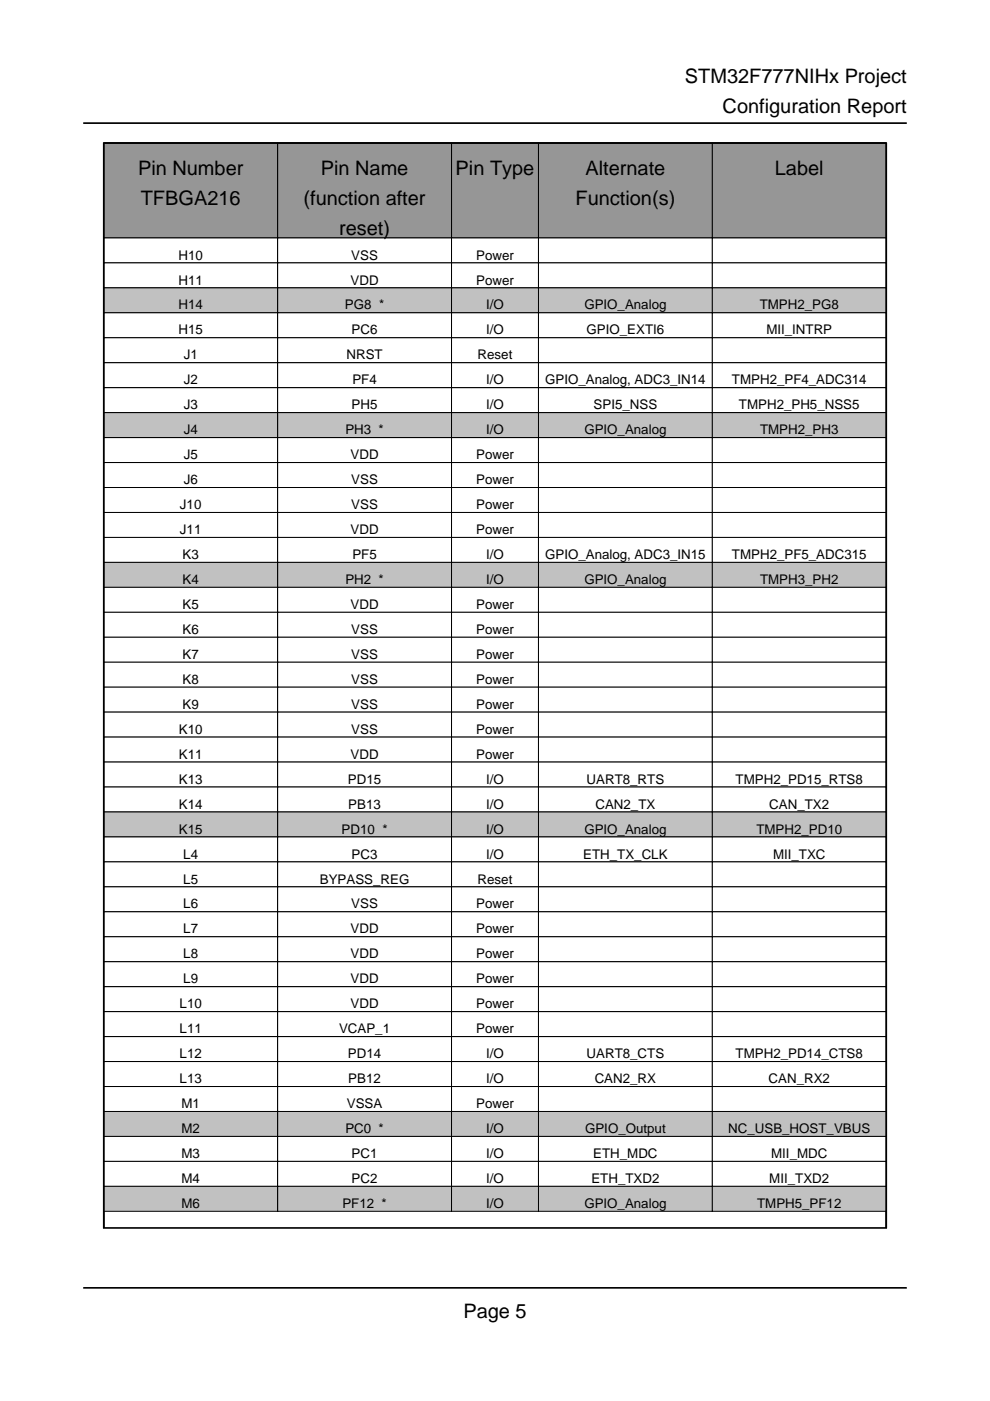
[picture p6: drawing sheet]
<svg xmlns="http://www.w3.org/2000/svg" width="210mm" height="297mm" viewBox="0 0 210 297" stroke-linecap="round" stroke-linejoin="round" font-family="sans-serif">
<defs><g id="words">
<g font-size="4.2">
<text x="145.2" y="17.6">STM32F777NIHx Project</text>
<text x="153.2" y="24">Configuration Report</text>
<text x="29.3" y="37">Pin Number</text>
<text x="68" y="37">Pin Name</text>
<text x="96.6" y="37">Pin Type</text>
<text x="124.1" y="37">Alternate</text>
<text x="164.3" y="37">Label</text>
<text x="29.8" y="43.4">TFBGA216</text>
<text x="64.4" y="43.4">(function after</text>
<text x="122" y="43.4">Function(s)</text>
<text x="71.9" y="49.7">reset)</text>
<text x="98.2" y="279.4">Page 5</text>
</g>
<g font-size="2.8">
<text x="37.8" y="55">H10</text>
<text x="74.5" y="55">VSS</text>
<text x="101" y="55">Power</text>
<text x="37.8" y="60.3">H11</text>
<text x="37.8" y="65.6">H14</text>
<text x="73.1" y="65.6">PG8 *</text>
<text x="74.3" y="60.3">VDD</text>
<text x="101" y="60.3">Power</text>
<text x="103.1" y="65.6">I/O</text>
<text x="123.9" y="65.6">GPIO_Analog</text>
<text x="161.1" y="65.6">TMPH2_PG8</text>
<text x="37.8" y="70.9">H15</text>
<text x="74.6" y="70.9">PC6</text>
<text x="103.1" y="70.9">I/O</text>
<text x="124.4" y="70.9">GPIO_EXTI6</text>
<text x="162.5" y="70.9">MII_INTRP</text>
<text x="38.9" y="76.2">J1</text>
<text x="73.5" y="76.2">NRST</text>
<text x="101.3" y="76.2">Reset</text>
<text x="38.9" y="81.5">J2</text>
<text x="74.7" y="81.5">PF4</text>
<text x="103.1" y="81.5">I/O</text>
<text x="115.6" y="81.5">GPIO_Analog, ADC3_IN14</text>
<text x="155.2" y="81.5">TMPH2_PF4_ADC314</text>
<text x="38.9" y="86.8">J3</text>
<text x="74.6" y="86.8">PH5</text>
<text x="103.1" y="86.8">I/O</text>
<text x="125.9" y="86.8">SPI5_NSS</text>
<text x="156.7" y="86.8">TMPH2_PH5_NSS5</text>
<text x="38.9" y="92.1">J4</text>
<text x="73.2" y="92.1">PH3 *</text>
<text x="103.1" y="92.1">I/O</text>
<text x="123.9" y="92.1">GPIO_Analog</text>
<text x="161.2" y="92.1">TMPH2_PH3</text>
<text x="38.9" y="97.4">J5</text>
<text x="74.3" y="97.4">VDD</text>
<text x="101" y="97.4">Power</text>
<text x="38.2" y="107.9">J10</text>
<text x="38.9" y="102.7">J6</text>
<text x="74.5" y="102.7">VSS</text>
<text x="74.5" y="107.9">VSS</text>
<text x="101" y="102.7">Power</text>
<text x="101" y="107.9">Power</text>
<text x="38.2" y="113.2">J11</text>
<text x="74.3" y="113.2">VDD</text>
<text x="101" y="113.2">Power</text>
<text x="38.7" y="118.5">K3</text>
<text x="74.7" y="118.5">PF5</text>
<text x="103.1" y="118.5">I/O</text>
<text x="115.6" y="118.5">GPIO_Analog, ADC3_IN15</text>
<text x="155.2" y="118.5">TMPH2_PF5_ADC315</text>
<text x="38.7" y="123.8">K4</text>
<text x="73.2" y="123.8">PH2 *</text>
<text x="103.1" y="123.8">I/O</text>
<text x="123.9" y="123.8">GPIO_Analog</text>
<text x="161.2" y="123.8">TMPH3_PH2</text>
<text x="38.7" y="129.1">K5</text>
<text x="74.3" y="129.1">VDD</text>
<text x="101" y="129.1">Power</text>
<text x="38.7" y="134.4">K6</text>
<text x="74.5" y="134.4">VSS</text>
<text x="101" y="134.4">Power</text>
<text x="38.7" y="139.7">K7</text>
<text x="74.5" y="139.7">VSS</text>
<text x="101" y="139.7">Power</text>
<text x="38.7" y="145">K8</text>
<text x="74.5" y="145">VSS</text>
<text x="101" y="145">Power</text>
<text x="37.9" y="155.6">K10</text>
<text x="38.7" y="150.3">K9</text>
<text x="74.5" y="150.3">VSS</text>
<text x="74.5" y="155.6">VSS</text>
<text x="101" y="150.3">Power</text>
<text x="101" y="155.6">Power</text>
<text x="37.9" y="160.9">K11</text>
<text x="74.3" y="160.9">VDD</text>
<text x="101" y="160.9">Power</text>
<text x="37.9" y="166.2">K13</text>
<text x="73.8" y="166.2">PD15</text>
<text x="103.1" y="166.2">I/O</text>
<text x="124.4" y="166.2">UART8_RTS</text>
<text x="156" y="166.2">TMPH2_PD15_RTS8</text>
<text x="37.9" y="171.4">K14</text>
<text x="73.9" y="171.4">PB13</text>
<text x="103.1" y="171.4">I/O</text>
<text x="126.2" y="171.4">CAN2_TX</text>
<text x="163.1" y="171.4">CAN_TX2</text>
<text x="37.9" y="176.7">K15</text>
<text x="72.4" y="176.7">PD10 *</text>
<text x="103.1" y="176.7">I/O</text>
<text x="123.9" y="176.7">GPIO_Analog</text>
<text x="160.4" y="176.7">TMPH2_PD10</text>
<text x="38.9" y="182">L4</text>
<text x="74.6" y="182">PC3</text>
<text x="103.1" y="182">I/O</text>
<text x="123.7" y="182">ETH_TX_CLK</text>
<text x="163.9" y="182">MII_TXC</text>
<text x="38.9" y="187.3">L5</text>
<text x="67.8" y="187.3">BYPASS_REG</text>
<text x="101.3" y="187.3">Reset</text>
<text x="38.9" y="192.6">L6</text>
<text x="38.9" y="197.9">L7</text>
<text x="74.3" y="197.9">VDD</text>
<text x="74.5" y="192.6">VSS</text>
<text x="101" y="192.6">Power</text>
<text x="101" y="197.9">Power</text>
<text x="38.9" y="203.2">L8</text>
<text x="74.3" y="203.2">VDD</text>
<text x="101" y="203.2">Power</text>
<text x="38.9" y="208.5">L9</text>
<text x="74.3" y="208.5">VDD</text>
<text x="101" y="208.5">Power</text>
<text x="38.1" y="213.8">L10</text>
<text x="74.3" y="213.8">VDD</text>
<text x="101" y="213.8">Power</text>
<text x="38.1" y="219.1">L11</text>
<text x="71.9" y="219.1">VCAP_1</text>
<text x="101" y="219.1">Power</text>
<text x="38.1" y="224.4">L12</text>
<text x="73.8" y="224.4">PD14</text>
<text x="103.1" y="224.4">I/O</text>
<text x="124.4" y="224.4">UART8_CTS</text>
<text x="156" y="224.4">TMPH2_PD14_CTS8</text>
<text x="38.1" y="229.7">L13</text>
<text x="73.9" y="229.7">PB12</text>
<text x="103.1" y="229.7">I/O</text>
<text x="126.1" y="229.7">CAN2_RX</text>
<text x="163" y="229.7">CAN_RX2</text>
<text x="38.5" y="234.9">M1</text>
<text x="73.5" y="234.9">VSSA</text>
<text x="101" y="234.9">Power</text>
<text x="38.5" y="240.2">M2</text>
<text x="38.5" y="245.5">M3</text>
<text x="73.2" y="240.2">PC0 *</text>
<text x="74.6" y="245.5">PC1</text>
<text x="103.1" y="240.2">I/O</text>
<text x="103.1" y="245.5">I/O</text>
<text x="124.1" y="240.2">GPIO_Output</text>
<text x="125.8" y="245.5">ETH_MDC</text>
<text x="154.4" y="240.2">NC_USB_HOST_VBUS</text>
<text x="163.5" y="245.5">MII_MDC</text>
<text x="38.5" y="250.8">M4</text>
<text x="74.6" y="250.8">PC2</text>
<text x="103.1" y="250.8">I/O</text>
<text x="125.4" y="250.8">ETH_TXD2</text>
<text x="163.1" y="250.8">MII_TXD2</text>
<text x="38.5" y="256.1">M6</text>
<text x="72.6" y="256.1">PF12 *</text>
<text x="103.1" y="256.1">I/O</text>
<text x="123.9" y="256.1">GPIO_Analog</text>
<text x="160.5" y="256.1">TMPH5_PF12</text>
</g>
</g></defs>
<path d="M22 260.3v-230h165.9v230" fill="none" stroke="#000" stroke-width=".35"/>
<path d="M22 30.3h36.9v20.1h-36.9z" fill="#90989e"/>
<path d="M22 30.3h36.9v20.1h-36.9z" fill="none" stroke="#000" stroke-width=".21"/>
<path d="M58.9 30.3h36.8v20.1h-36.8z" fill="#90989e"/>
<path d="M58.9 30.3h36.8v20.1h-36.8z" fill="none" stroke="#000" stroke-width=".21"/>
<path d="M95.7 30.3h18.5v20.1h-18.5z" fill="#90989e"/>
<path d="M95.7 30.3h18.5v20.1h-18.5z" fill="none" stroke="#000" stroke-width=".21"/>
<path d="M114.2 30.3h36.8v20.1h-36.8z" fill="#90989e"/>
<path d="M114.2 30.3h36.8v20.1h-36.8z" fill="none" stroke="#000" stroke-width=".21"/>
<path d="M151 30.3h36.9v20.1h-36.9z" fill="#90989e"/>
<path d="M151 30.3h36.9v20.1h-36.9z" fill="none" stroke="#000" stroke-width=".21"/>
<path d="M22 50.4h36.9v5.3h-36.9z" fill="#fff"/>
<path d="M22 50.4h36.9v5.3h-36.9z" fill="none" stroke="#000" stroke-width=".21"/>
<path d="M58.9 50.4h36.8v5.3h-36.8z" fill="#fff"/>
<path d="M58.9 50.4h36.8v5.3h-36.8z" fill="none" stroke="#000" stroke-width=".21"/>
<path d="M95.7 50.4h18.5v5.3h-18.5z" fill="#fff"/>
<path d="M95.7 50.4h18.5v5.3h-18.5z" fill="none" stroke="#000" stroke-width=".21"/>
<path d="M114.2 50.4h36.8v5.3h-36.8z" fill="#fff"/>
<path d="M114.2 50.4h36.8v5.3h-36.8z" fill="none" stroke="#000" stroke-width=".21"/>
<path d="M151 50.4h36.9v5.3h-36.9z" fill="#fff"/>
<path d="M151 50.4h36.9v5.3h-36.9z" fill="none" stroke="#000" stroke-width=".21"/>
<path d="M22 55.7h36.9v5.3h-36.9z" fill="#fff"/>
<path d="M22 55.7h36.9v5.3h-36.9z" fill="none" stroke="#000" stroke-width=".21"/>
<path d="M58.9 55.7h36.8v5.3h-36.8z" fill="#fff"/>
<path d="M58.9 55.7h36.8v5.3h-36.8z" fill="none" stroke="#000" stroke-width=".21"/>
<path d="M95.7 55.7h18.5v5.3h-18.5z" fill="#fff"/>
<path d="M95.7 55.7h18.5v5.3h-18.5z" fill="none" stroke="#000" stroke-width=".21"/>
<path d="M114.2 55.7h36.8v5.3h-36.8z" fill="#fff"/>
<path d="M114.2 55.7h36.8v5.3h-36.8z" fill="none" stroke="#000" stroke-width=".21"/>
<path d="M151 55.7h36.9v5.3h-36.9z" fill="#fff"/>
<path d="M151 55.7h36.9v5.3h-36.9z" fill="none" stroke="#000" stroke-width=".21"/>
<path d="M22 61h36.9v5.3h-36.9z" fill="#b9c4ca"/>
<path d="M22 61h36.9v5.3h-36.9z" fill="none" stroke="#000" stroke-width=".21"/>
<path d="M58.9 61h36.8v5.3h-36.8z" fill="#b9c4ca"/>
<path d="M58.9 61h36.8v5.3h-36.8z" fill="none" stroke="#000" stroke-width=".21"/>
<path d="M95.7 61h18.5v5.3h-18.5z" fill="#b9c4ca"/>
<path d="M95.7 61h18.5v5.3h-18.5z" fill="none" stroke="#000" stroke-width=".21"/>
<path d="M114.2 61h36.8v5.3h-36.8z" fill="#b9c4ca"/>
<path d="M114.2 61h36.8v5.3h-36.8z" fill="none" stroke="#000" stroke-width=".21"/>
<path d="M151 61h36.9v5.3h-36.9z" fill="#b9c4ca"/>
<path d="M151 61h36.9v5.3h-36.9z" fill="none" stroke="#000" stroke-width=".21"/>
<path d="M22 66.3h36.9v5.3h-36.9z" fill="#fff"/>
<path d="M22 66.3h36.9v5.3h-36.9z" fill="none" stroke="#000" stroke-width=".21"/>
<path d="M58.9 66.3h36.8v5.3h-36.8z" fill="#fff"/>
<path d="M58.9 66.3h36.8v5.3h-36.8z" fill="none" stroke="#000" stroke-width=".21"/>
<path d="M95.7 66.3h18.5v5.3h-18.5z" fill="#fff"/>
<path d="M95.7 66.3h18.5v5.3h-18.5z" fill="none" stroke="#000" stroke-width=".21"/>
<path d="M114.2 66.3h36.8v5.3h-36.8z" fill="#fff"/>
<path d="M114.2 66.3h36.8v5.3h-36.8z" fill="none" stroke="#000" stroke-width=".21"/>
<path d="M151 66.3h36.9v5.3h-36.9z" fill="#fff"/>
<path d="M151 66.3h36.9v5.3h-36.9z" fill="none" stroke="#000" stroke-width=".21"/>
<path d="M22 71.6h36.9v5.3h-36.9z" fill="#fff"/>
<path d="M22 71.6h36.9v5.3h-36.9z" fill="none" stroke="#000" stroke-width=".21"/>
<path d="M58.9 71.6h36.8v5.3h-36.8z" fill="#fff"/>
<path d="M58.9 71.6h36.8v5.3h-36.8z" fill="none" stroke="#000" stroke-width=".21"/>
<path d="M95.7 71.6h18.5v5.3h-18.5z" fill="#fff"/>
<path d="M95.7 71.6h18.5v5.3h-18.5z" fill="none" stroke="#000" stroke-width=".21"/>
<path d="M114.2 71.6h36.8v5.3h-36.8z" fill="#fff"/>
<path d="M114.2 71.6h36.8v5.3h-36.8z" fill="none" stroke="#000" stroke-width=".21"/>
<path d="M151 71.6h36.9v5.3h-36.9z" fill="#fff"/>
<path d="M151 71.6h36.9v5.3h-36.9z" fill="none" stroke="#000" stroke-width=".21"/>
<path d="M22 76.9h36.9v5.3h-36.9z" fill="#fff"/>
<path d="M22 76.9h36.9v5.3h-36.9z" fill="none" stroke="#000" stroke-width=".21"/>
<path d="M58.9 76.9h36.8v5.3h-36.8z" fill="#fff"/>
<path d="M58.9 76.9h36.8v5.3h-36.8z" fill="none" stroke="#000" stroke-width=".21"/>
<path d="M95.7 76.9h18.5v5.3h-18.5z" fill="#fff"/>
<path d="M95.7 76.9h18.5v5.3h-18.5z" fill="none" stroke="#000" stroke-width=".21"/>
<path d="M114.2 76.9h36.8v5.3h-36.8z" fill="#fff"/>
<path d="M114.2 76.9h36.8v5.3h-36.8z" fill="none" stroke="#000" stroke-width=".21"/>
<path d="M151 76.9h36.9v5.3h-36.9z" fill="#fff"/>
<path d="M151 76.9h36.9v5.3h-36.9z" fill="none" stroke="#000" stroke-width=".21"/>
<path d="M22 82.2h36.9v5.3h-36.9z" fill="#fff"/>
<path d="M22 82.2h36.9v5.3h-36.9z" fill="none" stroke="#000" stroke-width=".21"/>
<path d="M58.9 82.2h36.8v5.3h-36.8z" fill="#fff"/>
<path d="M58.9 82.2h36.8v5.3h-36.8z" fill="none" stroke="#000" stroke-width=".21"/>
<path d="M95.7 82.2h18.5v5.3h-18.5z" fill="#fff"/>
<path d="M95.7 82.2h18.5v5.3h-18.5z" fill="none" stroke="#000" stroke-width=".21"/>
<path d="M114.2 82.2h36.8v5.3h-36.8z" fill="#fff"/>
<path d="M114.2 82.2h36.8v5.3h-36.8z" fill="none" stroke="#000" stroke-width=".21"/>
<path d="M151 82.2h36.9v5.3h-36.9z" fill="#fff"/>
<path d="M151 82.2h36.9v5.3h-36.9z" fill="none" stroke="#000" stroke-width=".21"/>
<path d="M22 87.5h36.9v5.3h-36.9z" fill="#b9c4ca"/>
<path d="M22 87.5h36.9v5.3h-36.9z" fill="none" stroke="#000" stroke-width=".21"/>
<path d="M58.9 87.5h36.8v5.3h-36.8z" fill="#b9c4ca"/>
<path d="M58.9 87.5h36.8v5.3h-36.8z" fill="none" stroke="#000" stroke-width=".21"/>
<path d="M95.7 87.5h18.5v5.3h-18.5z" fill="#b9c4ca"/>
<path d="M95.7 87.5h18.5v5.3h-18.5z" fill="none" stroke="#000" stroke-width=".21"/>
<path d="M114.2 87.5h36.8v5.3h-36.8z" fill="#b9c4ca"/>
<path d="M114.2 87.5h36.8v5.3h-36.8z" fill="none" stroke="#000" stroke-width=".21"/>
<path d="M151 87.5h36.9v5.3h-36.9z" fill="#b9c4ca"/>
<path d="M151 87.5h36.9v5.3h-36.9z" fill="none" stroke="#000" stroke-width=".21"/>
<path d="M22 92.8h36.9v5.3h-36.9z" fill="#fff"/>
<path d="M22 92.8h36.9v5.3h-36.9z" fill="none" stroke="#000" stroke-width=".21"/>
<path d="M58.9 92.8h36.8v5.3h-36.8z" fill="#fff"/>
<path d="M58.9 92.8h36.8v5.3h-36.8z" fill="none" stroke="#000" stroke-width=".21"/>
<path d="M95.7 92.8h18.5v5.3h-18.5z" fill="#fff"/>
<path d="M95.7 92.8h18.5v5.3h-18.5z" fill="none" stroke="#000" stroke-width=".21"/>
<path d="M114.2 92.8h36.8v5.3h-36.8z" fill="#fff"/>
<path d="M114.2 92.8h36.8v5.3h-36.8z" fill="none" stroke="#000" stroke-width=".21"/>
<path d="M151 92.8h36.9v5.3h-36.9z" fill="#fff"/>
<path d="M151 92.8h36.9v5.3h-36.9z" fill="none" stroke="#000" stroke-width=".21"/>
<path d="M22 98.1h36.9v5.3h-36.9z" fill="#fff"/>
<path d="M22 98.1h36.9v5.3h-36.9z" fill="none" stroke="#000" stroke-width=".21"/>
<path d="M58.9 98.1h36.8v5.3h-36.8z" fill="#fff"/>
<path d="M58.9 98.1h36.8v5.3h-36.8z" fill="none" stroke="#000" stroke-width=".21"/>
<path d="M95.7 98.1h18.5v5.3h-18.5z" fill="#fff"/>
<path d="M95.7 98.1h18.5v5.3h-18.5z" fill="none" stroke="#000" stroke-width=".21"/>
<path d="M114.2 98.1h36.8v5.3h-36.8z" fill="#fff"/>
<path d="M114.2 98.1h36.8v5.3h-36.8z" fill="none" stroke="#000" stroke-width=".21"/>
<path d="M151 98.1h36.9v5.3h-36.9z" fill="#fff"/>
<path d="M151 98.1h36.9v5.3h-36.9z" fill="none" stroke="#000" stroke-width=".21"/>
<path d="M22 103.4h36.9v5.3h-36.9z" fill="#fff"/>
<path d="M22 103.4h36.9v5.3h-36.9z" fill="none" stroke="#000" stroke-width=".21"/>
<path d="M58.9 103.4h36.8v5.3h-36.8z" fill="#fff"/>
<path d="M58.9 103.4h36.8v5.3h-36.8z" fill="none" stroke="#000" stroke-width=".21"/>
<path d="M95.7 103.4h18.5v5.3h-18.5z" fill="#fff"/>
<path d="M95.7 103.4h18.5v5.3h-18.5z" fill="none" stroke="#000" stroke-width=".21"/>
<path d="M114.2 103.4h36.8v5.3h-36.8z" fill="#fff"/>
<path d="M114.2 103.4h36.8v5.3h-36.8z" fill="none" stroke="#000" stroke-width=".21"/>
<path d="M151 103.4h36.9v5.3h-36.9z" fill="#fff"/>
<path d="M151 103.4h36.9v5.3h-36.9z" fill="none" stroke="#000" stroke-width=".21"/>
<path d="M22 108.7h36.9v5.2h-36.9z" fill="#fff"/>
<path d="M22 108.7h36.9v5.2h-36.9z" fill="none" stroke="#000" stroke-width=".21"/>
<path d="M58.9 108.7h36.8v5.2h-36.8z" fill="#fff"/>
<path d="M58.9 108.7h36.8v5.2h-36.8z" fill="none" stroke="#000" stroke-width=".21"/>
<path d="M95.7 108.7h18.5v5.2h-18.5z" fill="#fff"/>
<path d="M95.7 108.7h18.5v5.2h-18.5z" fill="none" stroke="#000" stroke-width=".21"/>
<path d="M114.2 108.7h36.8v5.2h-36.8z" fill="#fff"/>
<path d="M114.2 108.7h36.8v5.2h-36.8z" fill="none" stroke="#000" stroke-width=".21"/>
<path d="M151 108.7h36.9v5.2h-36.9z" fill="#fff"/>
<path d="M151 108.7h36.9v5.2h-36.9z" fill="none" stroke="#000" stroke-width=".21"/>
<path d="M22 113.9h36.9v5.3h-36.9z" fill="#fff"/>
<path d="M22 113.9h36.9v5.3h-36.9z" fill="none" stroke="#000" stroke-width=".21"/>
<path d="M58.9 113.9h36.8v5.3h-36.8z" fill="#fff"/>
<path d="M58.9 113.9h36.8v5.3h-36.8z" fill="none" stroke="#000" stroke-width=".21"/>
<path d="M95.7 113.9h18.5v5.3h-18.5z" fill="#fff"/>
<path d="M95.7 113.9h18.5v5.3h-18.5z" fill="none" stroke="#000" stroke-width=".21"/>
<path d="M114.2 113.9h36.8v5.3h-36.8z" fill="#fff"/>
<path d="M114.2 113.9h36.8v5.3h-36.8z" fill="none" stroke="#000" stroke-width=".21"/>
<path d="M151 113.9h36.9v5.3h-36.9z" fill="#fff"/>
<path d="M151 113.9h36.9v5.3h-36.9z" fill="none" stroke="#000" stroke-width=".21"/>
<path d="M22 119.2h36.9v5.3h-36.9z" fill="#b9c4ca"/>
<path d="M22 119.2h36.9v5.3h-36.9z" fill="none" stroke="#000" stroke-width=".21"/>
<path d="M58.9 119.2h36.8v5.3h-36.8z" fill="#b9c4ca"/>
<path d="M58.9 119.2h36.8v5.3h-36.8z" fill="none" stroke="#000" stroke-width=".21"/>
<path d="M95.7 119.2h18.5v5.3h-18.5z" fill="#b9c4ca"/>
<path d="M95.7 119.2h18.5v5.3h-18.5z" fill="none" stroke="#000" stroke-width=".21"/>
<path d="M114.2 119.2h36.8v5.3h-36.8z" fill="#b9c4ca"/>
<path d="M114.2 119.2h36.8v5.3h-36.8z" fill="none" stroke="#000" stroke-width=".21"/>
<path d="M151 119.2h36.9v5.3h-36.9z" fill="#b9c4ca"/>
<path d="M151 119.2h36.9v5.3h-36.9z" fill="none" stroke="#000" stroke-width=".21"/>
<path d="M22 124.5h36.9v5.3h-36.9z" fill="#fff"/>
<path d="M22 124.5h36.9v5.3h-36.9z" fill="none" stroke="#000" stroke-width=".21"/>
<path d="M58.9 124.5h36.8v5.3h-36.8z" fill="#fff"/>
<path d="M58.9 124.5h36.8v5.3h-36.8z" fill="none" stroke="#000" stroke-width=".21"/>
<path d="M95.7 124.5h18.5v5.3h-18.5z" fill="#fff"/>
<path d="M95.7 124.5h18.5v5.3h-18.5z" fill="none" stroke="#000" stroke-width=".21"/>
<path d="M114.2 124.5h36.8v5.3h-36.8z" fill="#fff"/>
<path d="M114.2 124.5h36.8v5.3h-36.8z" fill="none" stroke="#000" stroke-width=".21"/>
<path d="M151 124.5h36.9v5.3h-36.9z" fill="#fff"/>
<path d="M151 124.5h36.9v5.3h-36.9z" fill="none" stroke="#000" stroke-width=".21"/>
<path d="M22 129.8h36.9v5.3h-36.9z" fill="#fff"/>
<path d="M22 129.8h36.9v5.3h-36.9z" fill="none" stroke="#000" stroke-width=".21"/>
<path d="M58.9 129.8h36.8v5.3h-36.8z" fill="#fff"/>
<path d="M58.9 129.8h36.8v5.3h-36.8z" fill="none" stroke="#000" stroke-width=".21"/>
<path d="M95.7 129.8h18.5v5.3h-18.5z" fill="#fff"/>
<path d="M95.7 129.8h18.5v5.3h-18.5z" fill="none" stroke="#000" stroke-width=".21"/>
<path d="M114.2 129.8h36.8v5.3h-36.8z" fill="#fff"/>
<path d="M114.2 129.8h36.8v5.3h-36.8z" fill="none" stroke="#000" stroke-width=".21"/>
<path d="M151 129.8h36.9v5.3h-36.9z" fill="#fff"/>
<path d="M151 129.8h36.9v5.3h-36.9z" fill="none" stroke="#000" stroke-width=".21"/>
<path d="M22 135.1h36.9v5.3h-36.9z" fill="#fff"/>
<path d="M22 135.1h36.9v5.3h-36.9z" fill="none" stroke="#000" stroke-width=".21"/>
<path d="M58.9 135.1h36.8v5.3h-36.8z" fill="#fff"/>
<path d="M58.9 135.1h36.8v5.3h-36.8z" fill="none" stroke="#000" stroke-width=".21"/>
<path d="M95.7 135.1h18.5v5.3h-18.5z" fill="#fff"/>
<path d="M95.7 135.1h18.5v5.3h-18.5z" fill="none" stroke="#000" stroke-width=".21"/>
<path d="M114.2 135.1h36.8v5.3h-36.8z" fill="#fff"/>
<path d="M114.2 135.1h36.8v5.3h-36.8z" fill="none" stroke="#000" stroke-width=".21"/>
<path d="M151 135.1h36.9v5.3h-36.9z" fill="#fff"/>
<path d="M151 135.1h36.9v5.3h-36.9z" fill="none" stroke="#000" stroke-width=".21"/>
<path d="M22 140.4h36.9v5.3h-36.9z" fill="#fff"/>
<path d="M22 140.4h36.9v5.3h-36.9z" fill="none" stroke="#000" stroke-width=".21"/>
<path d="M58.9 140.4h36.8v5.3h-36.8z" fill="#fff"/>
<path d="M58.9 140.4h36.8v5.3h-36.8z" fill="none" stroke="#000" stroke-width=".21"/>
<path d="M95.7 140.4h18.5v5.3h-18.5z" fill="#fff"/>
<path d="M95.7 140.4h18.5v5.3h-18.5z" fill="none" stroke="#000" stroke-width=".21"/>
<path d="M114.2 140.4h36.8v5.3h-36.8z" fill="#fff"/>
<path d="M114.2 140.4h36.8v5.3h-36.8z" fill="none" stroke="#000" stroke-width=".21"/>
<path d="M151 140.4h36.9v5.3h-36.9z" fill="#fff"/>
<path d="M151 140.4h36.9v5.3h-36.9z" fill="none" stroke="#000" stroke-width=".21"/>
<path d="M22 145.7h36.9v5.3h-36.9z" fill="#fff"/>
<path d="M22 145.7h36.9v5.3h-36.9z" fill="none" stroke="#000" stroke-width=".21"/>
<path d="M58.9 145.7h36.8v5.3h-36.8z" fill="#fff"/>
<path d="M58.9 145.7h36.8v5.3h-36.8z" fill="none" stroke="#000" stroke-width=".21"/>
<path d="M95.7 145.7h18.5v5.3h-18.5z" fill="#fff"/>
<path d="M95.7 145.7h18.5v5.3h-18.5z" fill="none" stroke="#000" stroke-width=".21"/>
<path d="M114.2 145.7h36.8v5.3h-36.8z" fill="#fff"/>
<path d="M114.2 145.7h36.8v5.3h-36.8z" fill="none" stroke="#000" stroke-width=".21"/>
<path d="M151 145.7h36.9v5.3h-36.9z" fill="#fff"/>
<path d="M151 145.7h36.9v5.3h-36.9z" fill="none" stroke="#000" stroke-width=".21"/>
<path d="M22 151h36.9v5.3h-36.9z" fill="#fff"/>
<path d="M22 151h36.9v5.3h-36.9z" fill="none" stroke="#000" stroke-width=".21"/>
<path d="M58.9 151h36.8v5.3h-36.8z" fill="#fff"/>
<path d="M58.9 151h36.8v5.3h-36.8z" fill="none" stroke="#000" stroke-width=".21"/>
<path d="M95.7 151h18.5v5.3h-18.5z" fill="#fff"/>
<path d="M95.7 151h18.5v5.3h-18.5z" fill="none" stroke="#000" stroke-width=".21"/>
<path d="M114.2 151h36.8v5.3h-36.8z" fill="#fff"/>
<path d="M114.2 151h36.8v5.3h-36.8z" fill="none" stroke="#000" stroke-width=".21"/>
<path d="M151 151h36.9v5.3h-36.9z" fill="#fff"/>
<path d="M151 151h36.9v5.3h-36.9z" fill="none" stroke="#000" stroke-width=".21"/>
<path d="M22 156.3h36.9v5.3h-36.9z" fill="#fff"/>
<path d="M22 156.3h36.9v5.3h-36.9z" fill="none" stroke="#000" stroke-width=".21"/>
<path d="M58.9 156.3h36.8v5.3h-36.8z" fill="#fff"/>
<path d="M58.9 156.3h36.8v5.3h-36.8z" fill="none" stroke="#000" stroke-width=".21"/>
<path d="M95.7 156.3h18.5v5.3h-18.5z" fill="#fff"/>
<path d="M95.7 156.3h18.5v5.3h-18.5z" fill="none" stroke="#000" stroke-width=".21"/>
<path d="M114.2 156.3h36.8v5.3h-36.8z" fill="#fff"/>
<path d="M114.2 156.3h36.8v5.3h-36.8z" fill="none" stroke="#000" stroke-width=".21"/>
<path d="M151 156.3h36.9v5.3h-36.9z" fill="#fff"/>
<path d="M151 156.3h36.9v5.3h-36.9z" fill="none" stroke="#000" stroke-width=".21"/>
<path d="M22 161.6h36.9v5.3h-36.9z" fill="#fff"/>
<path d="M22 161.6h36.9v5.3h-36.9z" fill="none" stroke="#000" stroke-width=".21"/>
<path d="M58.9 161.6h36.8v5.3h-36.8z" fill="#fff"/>
<path d="M58.9 161.6h36.8v5.3h-36.8z" fill="none" stroke="#000" stroke-width=".21"/>
<path d="M95.7 161.6h18.5v5.3h-18.5z" fill="#fff"/>
<path d="M95.7 161.6h18.5v5.3h-18.5z" fill="none" stroke="#000" stroke-width=".21"/>
<path d="M114.2 161.6h36.8v5.3h-36.8z" fill="#fff"/>
<path d="M114.2 161.6h36.8v5.3h-36.8z" fill="none" stroke="#000" stroke-width=".21"/>
<path d="M151 161.6h36.9v5.3h-36.9z" fill="#fff"/>
<path d="M151 161.6h36.9v5.3h-36.9z" fill="none" stroke="#000" stroke-width=".21"/>
<path d="M22 166.9h36.9v5.3h-36.9z" fill="#fff"/>
<path d="M22 166.9h36.9v5.3h-36.9z" fill="none" stroke="#000" stroke-width=".21"/>
<path d="M58.9 166.9h36.8v5.3h-36.8z" fill="#fff"/>
<path d="M58.9 166.9h36.8v5.3h-36.8z" fill="none" stroke="#000" stroke-width=".21"/>
<path d="M95.7 166.9h18.5v5.3h-18.5z" fill="#fff"/>
<path d="M95.7 166.9h18.5v5.3h-18.5z" fill="none" stroke="#000" stroke-width=".21"/>
<path d="M114.2 166.9h36.8v5.3h-36.8z" fill="#fff"/>
<path d="M114.2 166.9h36.8v5.3h-36.8z" fill="none" stroke="#000" stroke-width=".21"/>
<path d="M151 166.9h36.9v5.3h-36.9z" fill="#fff"/>
<path d="M151 166.9h36.9v5.3h-36.9z" fill="none" stroke="#000" stroke-width=".21"/>
<path d="M22 172.2h36.9v5.2h-36.9z" fill="#b9c4ca"/>
<path d="M22 172.2h36.9v5.2h-36.9z" fill="none" stroke="#000" stroke-width=".21"/>
<path d="M58.9 172.2h36.8v5.2h-36.8z" fill="#b9c4ca"/>
<path d="M58.9 172.2h36.8v5.2h-36.8z" fill="none" stroke="#000" stroke-width=".21"/>
<path d="M95.7 172.2h18.5v5.2h-18.5z" fill="#b9c4ca"/>
<path d="M95.7 172.2h18.5v5.2h-18.5z" fill="none" stroke="#000" stroke-width=".21"/>
<path d="M114.2 172.2h36.8v5.2h-36.8z" fill="#b9c4ca"/>
<path d="M114.2 172.2h36.8v5.2h-36.8z" fill="none" stroke="#000" stroke-width=".21"/>
<path d="M151 172.2h36.9v5.2h-36.9z" fill="#b9c4ca"/>
<path d="M151 172.2h36.9v5.2h-36.9z" fill="none" stroke="#000" stroke-width=".21"/>
<path d="M22 177.4h36.9v5.3h-36.9z" fill="#fff"/>
<path d="M22 177.4h36.9v5.3h-36.9z" fill="none" stroke="#000" stroke-width=".21"/>
<path d="M58.9 177.4h36.8v5.3h-36.8z" fill="#fff"/>
<path d="M58.9 177.4h36.8v5.3h-36.8z" fill="none" stroke="#000" stroke-width=".21"/>
<path d="M95.7 177.4h18.5v5.3h-18.5z" fill="#fff"/>
<path d="M95.7 177.4h18.5v5.3h-18.5z" fill="none" stroke="#000" stroke-width=".21"/>
<path d="M114.2 177.4h36.8v5.3h-36.8z" fill="#fff"/>
<path d="M114.2 177.4h36.8v5.3h-36.8z" fill="none" stroke="#000" stroke-width=".21"/>
<path d="M151 177.4h36.9v5.3h-36.9z" fill="#fff"/>
<path d="M151 177.4h36.9v5.3h-36.9z" fill="none" stroke="#000" stroke-width=".21"/>
<path d="M22 182.7h36.9v5.3h-36.9z" fill="#fff"/>
<path d="M22 182.7h36.9v5.3h-36.9z" fill="none" stroke="#000" stroke-width=".21"/>
<path d="M58.9 182.7h36.8v5.3h-36.8z" fill="#fff"/>
<path d="M58.9 182.7h36.8v5.3h-36.8z" fill="none" stroke="#000" stroke-width=".21"/>
<path d="M95.7 182.7h18.5v5.3h-18.5z" fill="#fff"/>
<path d="M95.7 182.7h18.5v5.3h-18.5z" fill="none" stroke="#000" stroke-width=".21"/>
<path d="M114.2 182.7h36.8v5.3h-36.8z" fill="#fff"/>
<path d="M114.2 182.7h36.8v5.3h-36.8z" fill="none" stroke="#000" stroke-width=".21"/>
<path d="M151 182.7h36.9v5.3h-36.9z" fill="#fff"/>
<path d="M151 182.7h36.9v5.3h-36.9z" fill="none" stroke="#000" stroke-width=".21"/>
<path d="M22 188h36.9v5.3h-36.9z" fill="#fff"/>
<path d="M22 188h36.9v5.3h-36.9z" fill="none" stroke="#000" stroke-width=".21"/>
<path d="M58.9 188h36.8v5.3h-36.8z" fill="#fff"/>
<path d="M58.9 188h36.8v5.3h-36.8z" fill="none" stroke="#000" stroke-width=".21"/>
<path d="M95.7 188h18.5v5.3h-18.5z" fill="#fff"/>
<path d="M95.7 188h18.5v5.3h-18.5z" fill="none" stroke="#000" stroke-width=".21"/>
<path d="M114.2 188h36.8v5.3h-36.8z" fill="#fff"/>
<path d="M114.2 188h36.8v5.3h-36.8z" fill="none" stroke="#000" stroke-width=".21"/>
<path d="M151 188h36.9v5.3h-36.9z" fill="#fff"/>
<path d="M151 188h36.9v5.3h-36.9z" fill="none" stroke="#000" stroke-width=".21"/>
<path d="M22 193.3h36.9v5.3h-36.9z" fill="#fff"/>
<path d="M22 193.3h36.9v5.3h-36.9z" fill="none" stroke="#000" stroke-width=".21"/>
<path d="M58.9 193.3h36.8v5.3h-36.8z" fill="#fff"/>
<path d="M58.9 193.3h36.8v5.3h-36.8z" fill="none" stroke="#000" stroke-width=".21"/>
<path d="M95.7 193.3h18.5v5.3h-18.5z" fill="#fff"/>
<path d="M95.7 193.3h18.5v5.3h-18.5z" fill="none" stroke="#000" stroke-width=".21"/>
<path d="M114.2 193.3h36.8v5.3h-36.8z" fill="#fff"/>
<path d="M114.2 193.3h36.8v5.3h-36.8z" fill="none" stroke="#000" stroke-width=".21"/>
<path d="M151 193.3h36.9v5.3h-36.9z" fill="#fff"/>
<path d="M151 193.3h36.9v5.3h-36.9z" fill="none" stroke="#000" stroke-width=".21"/>
<path d="M22 198.6h36.9v5.3h-36.9z" fill="#fff"/>
<path d="M22 198.6h36.9v5.3h-36.9z" fill="none" stroke="#000" stroke-width=".21"/>
<path d="M58.9 198.6h36.8v5.3h-36.8z" fill="#fff"/>
<path d="M58.9 198.6h36.8v5.3h-36.8z" fill="none" stroke="#000" stroke-width=".21"/>
<path d="M95.7 198.6h18.5v5.3h-18.5z" fill="#fff"/>
<path d="M95.7 198.6h18.5v5.3h-18.5z" fill="none" stroke="#000" stroke-width=".21"/>
<path d="M114.2 198.6h36.8v5.3h-36.8z" fill="#fff"/>
<path d="M114.2 198.6h36.8v5.3h-36.8z" fill="none" stroke="#000" stroke-width=".21"/>
<path d="M151 198.6h36.9v5.3h-36.9z" fill="#fff"/>
<path d="M151 198.6h36.9v5.3h-36.9z" fill="none" stroke="#000" stroke-width=".21"/>
<path d="M22 203.9h36.9v5.3h-36.9z" fill="#fff"/>
<path d="M22 203.9h36.9v5.3h-36.9z" fill="none" stroke="#000" stroke-width=".21"/>
<path d="M58.9 203.9h36.8v5.3h-36.8z" fill="#fff"/>
<path d="M58.9 203.9h36.8v5.3h-36.8z" fill="none" stroke="#000" stroke-width=".21"/>
<path d="M95.7 203.9h18.5v5.3h-18.5z" fill="#fff"/>
<path d="M95.7 203.9h18.5v5.3h-18.5z" fill="none" stroke="#000" stroke-width=".21"/>
<path d="M114.2 203.9h36.8v5.3h-36.8z" fill="#fff"/>
<path d="M114.2 203.9h36.8v5.3h-36.8z" fill="none" stroke="#000" stroke-width=".21"/>
<path d="M151 203.9h36.9v5.3h-36.9z" fill="#fff"/>
<path d="M151 203.9h36.9v5.3h-36.9z" fill="none" stroke="#000" stroke-width=".21"/>
<path d="M22 209.2h36.9v5.3h-36.9z" fill="#fff"/>
<path d="M22 209.2h36.9v5.3h-36.9z" fill="none" stroke="#000" stroke-width=".21"/>
<path d="M58.9 209.2h36.8v5.3h-36.8z" fill="#fff"/>
<path d="M58.9 209.2h36.8v5.3h-36.8z" fill="none" stroke="#000" stroke-width=".21"/>
<path d="M95.7 209.2h18.5v5.3h-18.5z" fill="#fff"/>
<path d="M95.7 209.2h18.5v5.3h-18.5z" fill="none" stroke="#000" stroke-width=".21"/>
<path d="M114.2 209.2h36.8v5.3h-36.8z" fill="#fff"/>
<path d="M114.2 209.2h36.8v5.3h-36.8z" fill="none" stroke="#000" stroke-width=".21"/>
<path d="M151 209.2h36.9v5.3h-36.9z" fill="#fff"/>
<path d="M151 209.2h36.9v5.3h-36.9z" fill="none" stroke="#000" stroke-width=".21"/>
<path d="M22 214.5h36.9v5.3h-36.9z" fill="#fff"/>
<path d="M22 214.5h36.9v5.3h-36.9z" fill="none" stroke="#000" stroke-width=".21"/>
<path d="M58.9 214.5h36.8v5.3h-36.8z" fill="#fff"/>
<path d="M58.9 214.5h36.8v5.3h-36.8z" fill="none" stroke="#000" stroke-width=".21"/>
<path d="M95.7 214.5h18.5v5.3h-18.5z" fill="#fff"/>
<path d="M95.7 214.5h18.5v5.3h-18.5z" fill="none" stroke="#000" stroke-width=".21"/>
<path d="M114.2 214.5h36.8v5.3h-36.8z" fill="#fff"/>
<path d="M114.2 214.5h36.8v5.3h-36.8z" fill="none" stroke="#000" stroke-width=".21"/>
<path d="M151 214.5h36.9v5.3h-36.9z" fill="#fff"/>
<path d="M151 214.5h36.9v5.3h-36.9z" fill="none" stroke="#000" stroke-width=".21"/>
<path d="M22 219.8h36.9v5.3h-36.9z" fill="#fff"/>
<path d="M22 219.8h36.9v5.3h-36.9z" fill="none" stroke="#000" stroke-width=".21"/>
<path d="M58.9 219.8h36.8v5.3h-36.8z" fill="#fff"/>
<path d="M58.9 219.8h36.8v5.3h-36.8z" fill="none" stroke="#000" stroke-width=".21"/>
<path d="M95.7 219.8h18.5v5.3h-18.5z" fill="#fff"/>
<path d="M95.7 219.8h18.5v5.3h-18.5z" fill="none" stroke="#000" stroke-width=".21"/>
<path d="M114.2 219.8h36.8v5.3h-36.8z" fill="#fff"/>
<path d="M114.2 219.8h36.8v5.3h-36.8z" fill="none" stroke="#000" stroke-width=".21"/>
<path d="M151 219.8h36.9v5.3h-36.9z" fill="#fff"/>
<path d="M151 219.8h36.9v5.3h-36.9z" fill="none" stroke="#000" stroke-width=".21"/>
<path d="M22 225.1h36.9v5.3h-36.9z" fill="#fff"/>
<path d="M22 225.1h36.9v5.3h-36.9z" fill="none" stroke="#000" stroke-width=".21"/>
<path d="M58.9 225.1h36.8v5.3h-36.8z" fill="#fff"/>
<path d="M58.9 225.1h36.8v5.3h-36.8z" fill="none" stroke="#000" stroke-width=".21"/>
<path d="M95.7 225.1h18.5v5.3h-18.5z" fill="#fff"/>
<path d="M95.7 225.1h18.5v5.3h-18.5z" fill="none" stroke="#000" stroke-width=".21"/>
<path d="M114.2 225.1h36.8v5.3h-36.8z" fill="#fff"/>
<path d="M114.2 225.1h36.8v5.3h-36.8z" fill="none" stroke="#000" stroke-width=".21"/>
<path d="M151 225.1h36.9v5.3h-36.9z" fill="#fff"/>
<path d="M151 225.1h36.9v5.3h-36.9z" fill="none" stroke="#000" stroke-width=".21"/>
<path d="M22 230.4h36.9v5.3h-36.9z" fill="#fff"/>
<path d="M22 230.4h36.9v5.3h-36.9z" fill="none" stroke="#000" stroke-width=".21"/>
<path d="M58.9 230.4h36.8v5.3h-36.8z" fill="#fff"/>
<path d="M58.9 230.4h36.8v5.3h-36.8z" fill="none" stroke="#000" stroke-width=".21"/>
<path d="M95.7 230.4h18.5v5.3h-18.5z" fill="#fff"/>
<path d="M95.7 230.4h18.5v5.3h-18.5z" fill="none" stroke="#000" stroke-width=".21"/>
<path d="M114.2 230.4h36.8v5.3h-36.8z" fill="#fff"/>
<path d="M114.2 230.4h36.8v5.3h-36.8z" fill="none" stroke="#000" stroke-width=".21"/>
<path d="M151 230.4h36.9v5.3h-36.9z" fill="#fff"/>
<path d="M151 230.4h36.9v5.3h-36.9z" fill="none" stroke="#000" stroke-width=".21"/>
<path d="M22 235.7h36.9v5.2h-36.9z" fill="#b9c4ca"/>
<path d="M22 235.7h36.9v5.2h-36.9z" fill="none" stroke="#000" stroke-width=".21"/>
<path d="M58.9 235.7h36.8v5.2h-36.8z" fill="#b9c4ca"/>
<path d="M58.9 235.7h36.8v5.2h-36.8z" fill="none" stroke="#000" stroke-width=".21"/>
<path d="M95.7 235.7h18.5v5.2h-18.5z" fill="#b9c4ca"/>
<path d="M95.7 235.7h18.5v5.2h-18.5z" fill="none" stroke="#000" stroke-width=".21"/>
<path d="M114.2 235.7h36.8v5.2h-36.8z" fill="#b9c4ca"/>
<path d="M114.2 235.7h36.8v5.2h-36.8z" fill="none" stroke="#000" stroke-width=".21"/>
<path d="M151 235.7h36.9v5.2h-36.9z" fill="#b9c4ca"/>
<path d="M151 235.7h36.9v5.2h-36.9z" fill="none" stroke="#000" stroke-width=".21"/>
<path d="M22 240.9h36.9v5.3h-36.9z" fill="#fff"/>
<path d="M22 240.9h36.9v5.3h-36.9z" fill="none" stroke="#000" stroke-width=".21"/>
<path d="M58.9 240.9h36.8v5.3h-36.8z" fill="#fff"/>
<path d="M58.9 240.9h36.8v5.3h-36.8z" fill="none" stroke="#000" stroke-width=".21"/>
<path d="M95.7 240.9h18.5v5.3h-18.5z" fill="#fff"/>
<path d="M95.7 240.9h18.5v5.3h-18.5z" fill="none" stroke="#000" stroke-width=".21"/>
<path d="M114.2 240.9h36.8v5.3h-36.8z" fill="#fff"/>
<path d="M114.2 240.9h36.8v5.3h-36.8z" fill="none" stroke="#000" stroke-width=".21"/>
<path d="M151 240.9h36.9v5.3h-36.9z" fill="#fff"/>
<path d="M151 240.9h36.9v5.3h-36.9z" fill="none" stroke="#000" stroke-width=".21"/>
<path d="M22 246.2h36.9v5.3h-36.9z" fill="#fff"/>
<path d="M22 246.2h36.9v5.3h-36.9z" fill="none" stroke="#000" stroke-width=".21"/>
<path d="M58.9 246.2h36.8v5.3h-36.8z" fill="#fff"/>
<path d="M58.9 246.2h36.8v5.3h-36.8z" fill="none" stroke="#000" stroke-width=".21"/>
<path d="M95.7 246.2h18.5v5.3h-18.5z" fill="#fff"/>
<path d="M95.7 246.2h18.5v5.3h-18.5z" fill="none" stroke="#000" stroke-width=".21"/>
<path d="M114.2 246.2h36.8v5.3h-36.8z" fill="#fff"/>
<path d="M114.2 246.2h36.8v5.3h-36.8z" fill="none" stroke="#000" stroke-width=".21"/>
<path d="M151 246.2h36.9v5.3h-36.9z" fill="#fff"/>
<path d="M151 246.2h36.9v5.3h-36.9z" fill="none" stroke="#000" stroke-width=".21"/>
<path d="M22 251.5h36.9v5.3h-36.9z" fill="#b9c4ca"/>
<path d="M22 251.5h36.9v5.3h-36.9z" fill="none" stroke="#000" stroke-width=".21"/>
<path d="M58.9 251.5h36.8v5.3h-36.8z" fill="#b9c4ca"/>
<path d="M58.9 251.5h36.8v5.3h-36.8z" fill="none" stroke="#000" stroke-width=".21"/>
<path d="M95.7 251.5h18.5v5.3h-18.5z" fill="#b9c4ca"/>
<path d="M95.7 251.5h18.5v5.3h-18.5z" fill="none" stroke="#000" stroke-width=".21"/>
<path d="M114.2 251.5h36.8v5.3h-36.8z" fill="#b9c4ca"/>
<path d="M114.2 251.5h36.8v5.3h-36.8z" fill="none" stroke="#000" stroke-width=".21"/>
<path d="M151 251.5h36.9v5.3h-36.9z" fill="#b9c4ca"/>
<path d="M151 251.5h36.9v5.3h-36.9z" fill="none" stroke="#000" stroke-width=".21"/>
<path d="M17.6 26.1h174.7M22 30.3h165.9v230h-165.9zM17.6 273h174.7" fill="none" stroke="#000" stroke-width=".35"/>
<use href="#words"/>
</svg>
